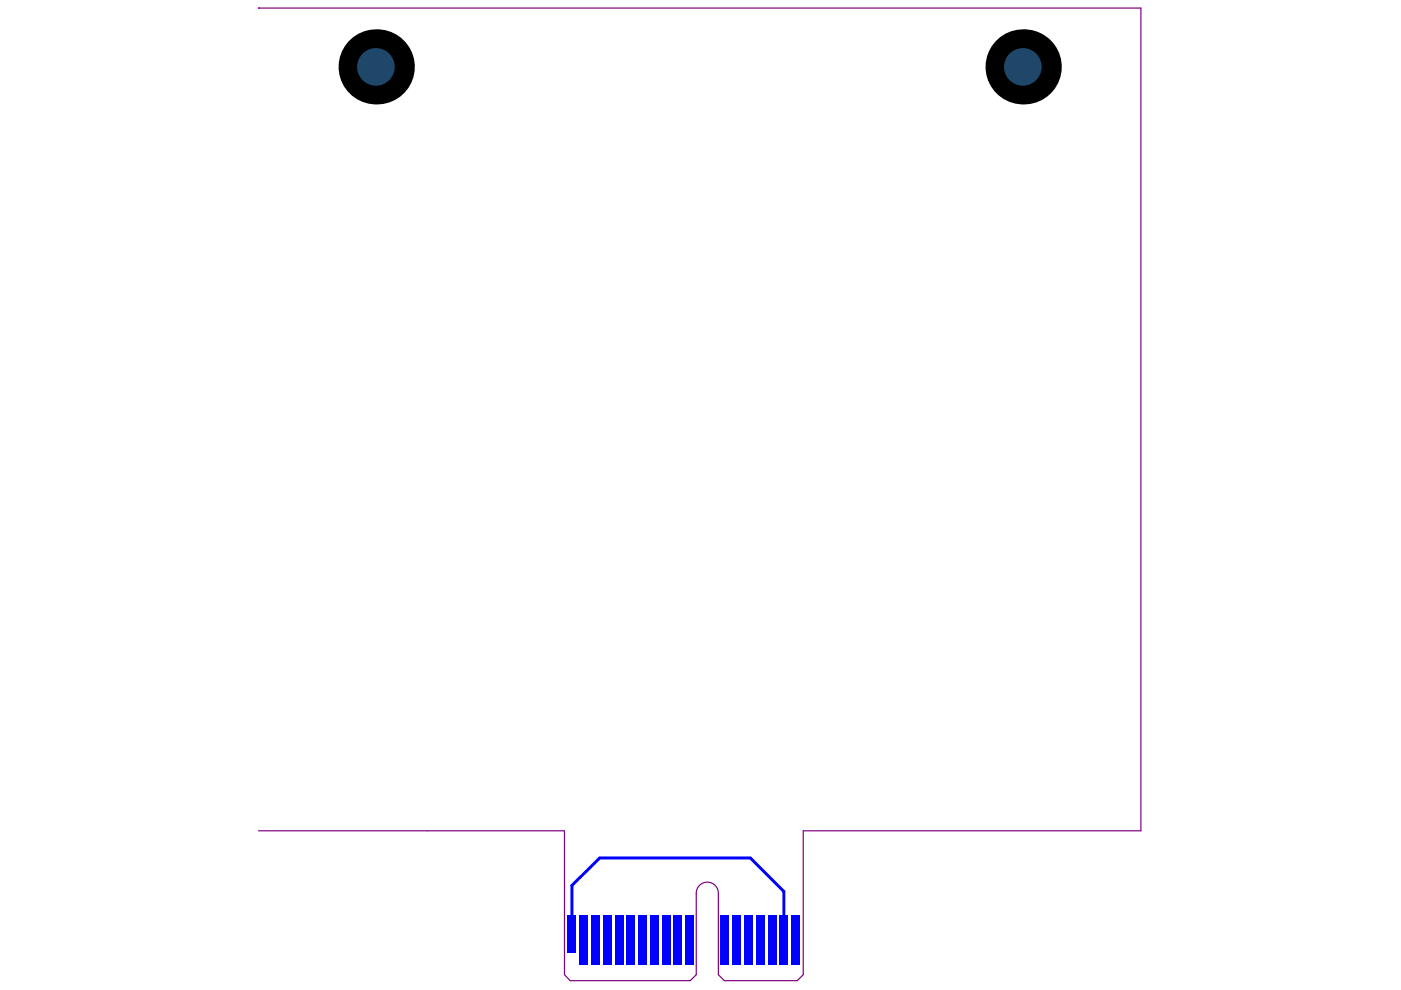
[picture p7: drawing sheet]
<svg xmlns="http://www.w3.org/2000/svg" width="297mm" height="210mm" viewBox="0 0 297 210" stroke-linecap="round" stroke-linejoin="round" font-family="sans-serif">
<path d="M121.3 198v-10.3l5.9-5.8h31.9l7.1 7.1v10.2" fill="none" stroke="#00f" stroke-width=".63"/>
<circle cx="216.9" cy="14.2" r="8" fill="#000"/>
<circle cx="216.9" cy="14.2" r="4" fill="#1f4769"/>
<circle cx="79.8" cy="14.2" r="8" fill="#000"/>
<circle cx="79.7" cy="14.2" r="4" fill="#1f4769"/>
<g fill="#00f">
<path d="M120.4 194h1.8v8h-1.8z" fill-rule="evenodd"/>
<path d="M125.4 194h1.8v10.4h-1.8z" fill-rule="evenodd"/>
<path d="M130.4 194h1.8v10.4h-1.8z" fill-rule="evenodd"/>
<path d="M135.4 194h1.7v10.4h-1.7z" fill-rule="evenodd"/>
<path d="M140.3 194h1.8v10.4h-1.8z" fill-rule="evenodd"/>
<path d="M145.3 194h1.8v10.4h-1.8z" fill-rule="evenodd"/>
<path d="M155.3 194h1.8v10.4h-1.8z" fill-rule="evenodd"/>
<path d="M160.3 194h1.8v10.4h-1.8z" fill-rule="evenodd"/>
<path d="M165.3 194h1.8v10.4h-1.8z" fill-rule="evenodd"/>
<path d="M122.9 194h1.7v10.4h-1.7z" fill-rule="evenodd"/>
<path d="M127.9 194h1.7v10.4h-1.7z" fill-rule="evenodd"/>
<path d="M137.9 194h1.7v10.4h-1.7z" fill-rule="evenodd"/>
<path d="M132.9 194h1.7v10.4h-1.7z" fill-rule="evenodd"/>
<path d="M142.9 194h1.7v10.4h-1.7z" fill-rule="evenodd"/>
<path d="M162.8 194h1.7v10.4h-1.7z" fill-rule="evenodd"/>
<path d="M152.8 194h1.8v10.4h-1.8z" fill-rule="evenodd"/>
<path d="M157.8 194h1.8v10.4h-1.8z" fill-rule="evenodd"/>
<path d="M167.8 194h1.7v10.4h-1.7z" fill-rule="evenodd"/>
</g>
<path d="M54.8 1.7h.1M54.8 1.7h187.1v174.5h-71.6v30.5l-1.3 1.2h-15.4l-1.3-1.2v-17.3a2.34 2.34 0 0 0-2.3-2.4 2.34 2.34 0 0 0-2.4 2.4v17.3l-1.2 1.2h-25.5l-1.2-1.2v-30.5h-64.9" fill="none" stroke="#800080" stroke-width=".25"/>
</svg>
